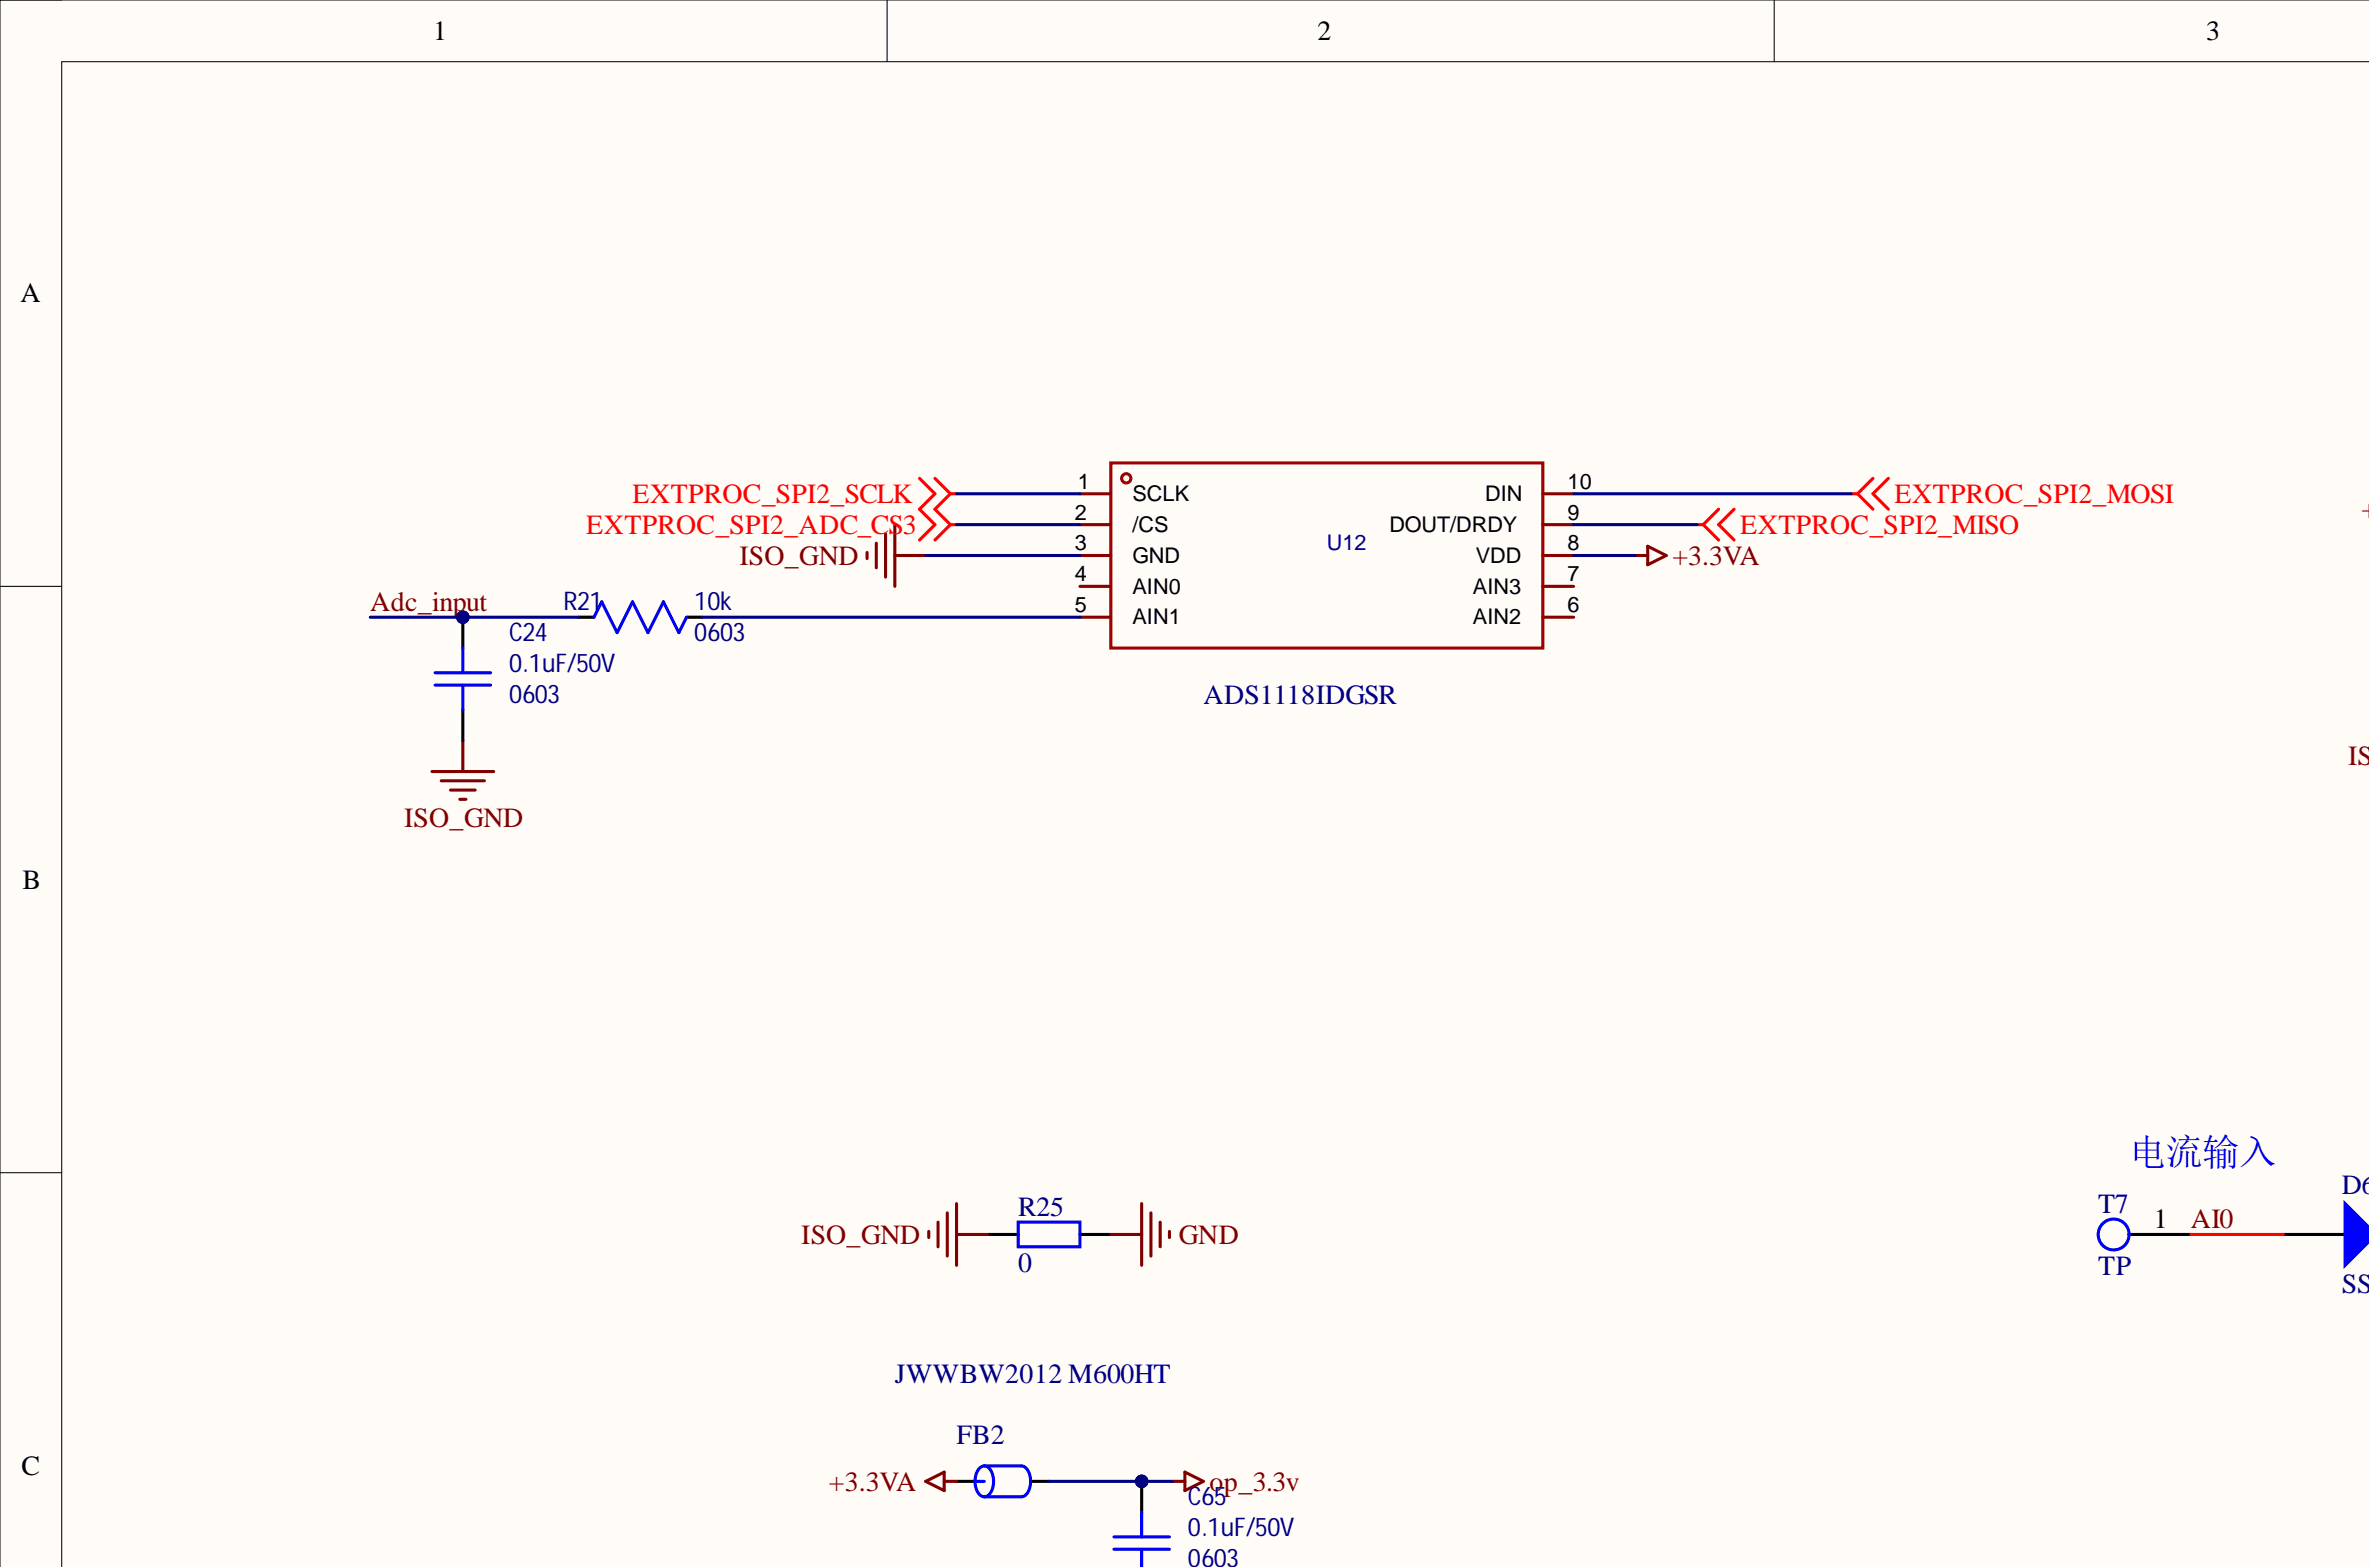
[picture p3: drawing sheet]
<svg xmlns="http://www.w3.org/2000/svg" width="195mm" height="129mm" viewBox="0 0 195 129" stroke-linecap="round" stroke-linejoin="round" font-family="sans-serif">
<defs><g id="words">
<text font-size="3" fill="#00f" x="175" y="95.7">电流输入</text>
<g font-size="2.3">
<text x="35.6" y="3.3">1</text>
<text x="108.3" y="3.3">2</text>
<text x="181.4" y="3.3">3</text>
<text x="1.7" y="24.9">A</text>
<text x="1.9" y="73">B</text>
<text x="177" y="100.9">1</text>
<text x="1.8" y="121.2">C</text>
</g>
<g font-size="2.3" fill="#f00">
<text x="52" y="41.3">EXTPROC_SPI2_SCLK</text>
<text x="155.7" y="41.3">EXTPROC_SPI2_MOSI</text>
<text x="48.2" y="43.9">EXTPROC_SPI2_ADC_CS3</text>
<text x="143.1" y="43.9">EXTPROC_SPI2_MISO</text>
</g>
<g font-size="2.3" fill="#800000">
<text x="60.8" y="46.4">ISO_GND</text>
<text x="137.5" y="46.4">+3.3VA</text>
<text x="194.1" y="42.6">+3</text>
<text x="30.4" y="50.2">Adc_input</text>
<text x="193" y="62.9">ISO</text>
<text x="33.2" y="68">ISO_GND</text>
<text x="180.1" y="100.9">AI0</text>
<text x="65.9" y="102.2">ISO_GND</text>
<text x="96.9" y="102.2">GND</text>
<text x="68.1" y="122.5">+3.3VA</text>
<text x="99.4" y="122.5">op_3.3v</text>
</g>
<g font-size="2.3" fill="#000080">
<text x="98.9" y="57.8">ADS1118IDGSR</text>
<text x="83.7" y="99.9">R25</text>
<text x="172.5" y="99.7">T7</text>
<text x="192.5" y="98.1">D6</text>
<text x="83.7" y="104.5">0</text>
<text x="172.5" y="104.7">TP</text>
<text x="192.5" y="106.3">SS1</text>
<text x="73.6" y="113.6">JWWBW2012 M600HT</text>
<text x="78.6" y="118.7">FB2</text>
</g>
<g font-size="2.1" fill="#000080">
<text x="41.9" y="52.7">C24</text>
<text x="46.3" y="50.1">R21</text>
<text x="57.1" y="52.7">0603</text>
<text x="57.1" y="50.1">10k</text>
<text x="41.9" y="57.7">0603</text>
<text x="41.9" y="55.2">0.1uF/50V</text>
<text x="97.7" y="123.7">C65</text>
<text x="97.7" y="128.7">0603</text>
<text x="97.7" y="126.2">0.1uF/50V</text>
</g>
<g font-size="1.8">
<text x="88.6" y="40.2">1</text>
<text x="93.1" y="41.2">SCLK</text>
<text x="122.1" y="41.2">DIN</text>
<text x="128.8" y="40.2">10</text>
<text x="88.4" y="42.7">2</text>
<text x="88.4" y="45.2">3</text>
<text x="88.4" y="47.8">4</text>
<text x="93.1" y="43.7">/CS</text>
<text x="93.1" y="46.2">GND</text>
<text x="114.2" y="43.7">DOUT/DRDY</text>
<text x="121.3" y="46.2">VDD</text>
<text x="128.8" y="47.8">7</text>
<text x="128.8" y="45.2">8</text>
<text x="128.8" y="42.7">9</text>
<text x="88.4" y="50.3">5</text>
<text x="93.1" y="48.8">AIN0</text>
<text x="93.1" y="51.3">AIN1</text>
<text x="121.1" y="51.3">AIN2</text>
<text x="121.1" y="48.8">AIN3</text>
<text x="128.8" y="50.3">6</text>
</g>
<text font-size="1.8" fill="#000080" x="109.1" y="45.2">U12</text>
</g></defs>
<path d="M0 0h194.8v128.8h-194.8z" fill-rule="evenodd" fill="#fffcf8"/>
<path d="M194.8 0h-194.8v128.8" fill="none" stroke="#000" stroke-width=".08"/>
<path d="M5.1 5.1h189.7v123.7h-189.7z" fill-rule="evenodd" fill="#fffcf8"/>
<path d="M0 0h5.1M72.9 0v5.1M145.8 0v5.1M194.8 5.1h-189.7v123.7M0 48.2h5.1M0 96.4h5.1" fill="none" stroke="#000" stroke-width=".08"/>
<path d="M187.7 101.4h5.1" fill="none" stroke="#000" stroke-width=".25"/>
<path d="M192.8 98.9l2 2.5-2 2.6z" fill="#00f"/>
<path d="M48.8 50.7l.7-1.2 1.2 2.5 1.3-2.5 1.3 2.5 1.2-2.5 1.3 2.5 .6-1.3M194.8 100.9l-2-2v5.1l2-2" fill="none" stroke="#00f" stroke-width=".25"/>
<path d="M47.6 50.7h1.2M56.4 50.7h1.3" fill="none" stroke="#000" stroke-width=".25"/>
<path d="M35.5 63.4h5.1M36.3 64.2h3.5M37 64.9h2.1M37.8 65.7h.5M38 60.9v2.5" fill="none" stroke="#800000" stroke-width=".25"/>
<circle cx="38" cy="50.7" r=".51" fill="#000080"/>
<circle cx="38" cy="50.7" r=".51" fill="none" stroke="#000080" stroke-width=".08"/>
<path d="M38 50.7v2.6" fill="none" stroke="#000" stroke-width=".25"/>
<circle cx="38" cy="50.7" r=".51" fill="#000080"/>
<circle cx="38" cy="50.7" r=".51" fill="none" stroke="#000080" stroke-width=".08"/>
<path d="M35.8 56.3h4.5M35.8 55.3h4.5M38 53.3v2M38 56.3v2M83.7 100.4h5.1v2.1h-5.1zM80.1 121.7h.8M80.9 120.5a1.3 1.3 0 0 0-.7 1.6 .92 .92 0 0 0 .7 .9M80.9 120.5h3.1a1.3 1.3 0 0 1 .7 1.6 .92 .92 0 0 1-.7 .9h-3.1M80.9 120.5a1.3 1.3 0 0 1 .7 1.6 .92 .92 0 0 1-.7 .9" fill="none" stroke="#00f" stroke-width=".25"/>
<path d="M38 58.3v2.6M81.2 101.4h2.5M88.8 101.4h2.5M78.6 121.7h1.5M84.7 121.7h1.5" fill="none" stroke="#000" stroke-width=".25"/>
<path d="M77.9 99.7v3.5M78.6 98.9v5.1M93.8 98.9v5.1M94.6 99.7v3.5M76.3 101.2v.5M77.1 100.4v2.1M78.6 101.4h2.6M91.3 101.4h2.5M95.4 100.4v2.1M96.1 101.2v.5M96.4 121.7h1M97.4 121l1.5 .7-1.5 .8z" fill="none" stroke="#800000" stroke-width=".25"/>
<circle cx="93.8" cy="121.7" r=".51" fill="#000080"/>
<circle cx="93.8" cy="121.7" r=".51" fill="none" stroke="#000080" stroke-width=".08"/>
<path d="M93.8 121.7v2.6" fill="none" stroke="#000" stroke-width=".25"/>
<circle cx="93.8" cy="121.7" r=".51" fill="#000080"/>
<circle cx="93.8" cy="121.7" r=".51" fill="none" stroke="#000080" stroke-width=".08"/>
<g fill="none" stroke="#00f" stroke-width=".25">
<path d="M91.6 127.3h4.5M91.6 126.3h4.5M93.8 124.3v2M93.8 127.3v1.5"/>
<circle cx="173.7" cy="101.4" r="1.27"/>
</g>
<path d="M175 101.4h5.1" fill="none" stroke="#000" stroke-width=".25"/>
<g fill="none" stroke="#a00000" stroke-width=".25">
<path d="M91.3 38h35.5v15.3h-35.5z"/>
<circle cx="92.6" cy="39.3" r=".38"/>
</g>
<path d="M88.8 40.6h2.5M88.8 43.1h2.5M88.8 45.6h2.5M88.8 48.2h2.5M88.8 50.7h2.5M126.8 40.6h2.6M126.8 43.1h2.6M126.8 45.6h2.6M126.8 48.2h2.6M126.8 50.7h2.6" fill="none" stroke="#800" stroke-width=".25"/>
<path d="M71.3 45.4v.5M72 44.6v2.1M72.8 43.9v3.5M73.6 45.6h2.5M73.6 43.1v5.1M134.4 45.6h1M135.4 44.9l1.6 .7-1.6 .8zM76.1 121.7l1.5-.7v1.5zM77.6 121.7h1" fill="none" stroke="#800000" stroke-width=".25"/>
<g fill="none" stroke="#f00" stroke-width=".25">
<path d="M75.6 39.3l1.3 1.3-1.3 1.2 1.3 1.3-1.3 1.3M76.9 39.3l1.2 1.3M154 39.3l-1.3 1.3M155.2 39.3l-1.2 1.3 1.2 1.2M78.1 43.1h.5M78.1 40.6h.5M78.1 40.6l-1.2 1.2 1.2 1.3M78.1 43.1l-1.2 1.3M139.5 43.1h.5M140 43.1l1.3 1.3M141.3 41.8l-1.3 1.3M142.5 41.8l-1.2 1.3 1.2 1.3"/>
<path d="M152.2 40.6h.5M152.7 40.6l1.3 1.2M180.1 101.4h7.6"/>
</g>
<path d="M30.4 50.7h17.2" fill="none" stroke="#000080" stroke-width=".25"/>
<circle cx="38" cy="50.7" r=".51" fill="#000080"/>
<circle cx="38" cy="50.7" r=".51" fill="none" stroke="#000080" stroke-width=".08"/>
<path d="M86.2 121.7h10.2" fill="none" stroke="#000080" stroke-width=".25"/>
<circle cx="93.8" cy="121.7" r=".51" fill="#000080"/>
<circle cx="93.8" cy="121.7" r=".51" fill="none" stroke="#000080" stroke-width=".08"/>
<path d="M57.7 50.7h31.1M76.1 45.6h12.7M78.6 43.1h10.2M78.6 40.6h10.2M129.4 45.6h5M129.4 43.1h10.1M129.4 40.6h22.8" fill="none" stroke="#000080" stroke-width=".25"/>
<use href="#words"/>
</svg>
